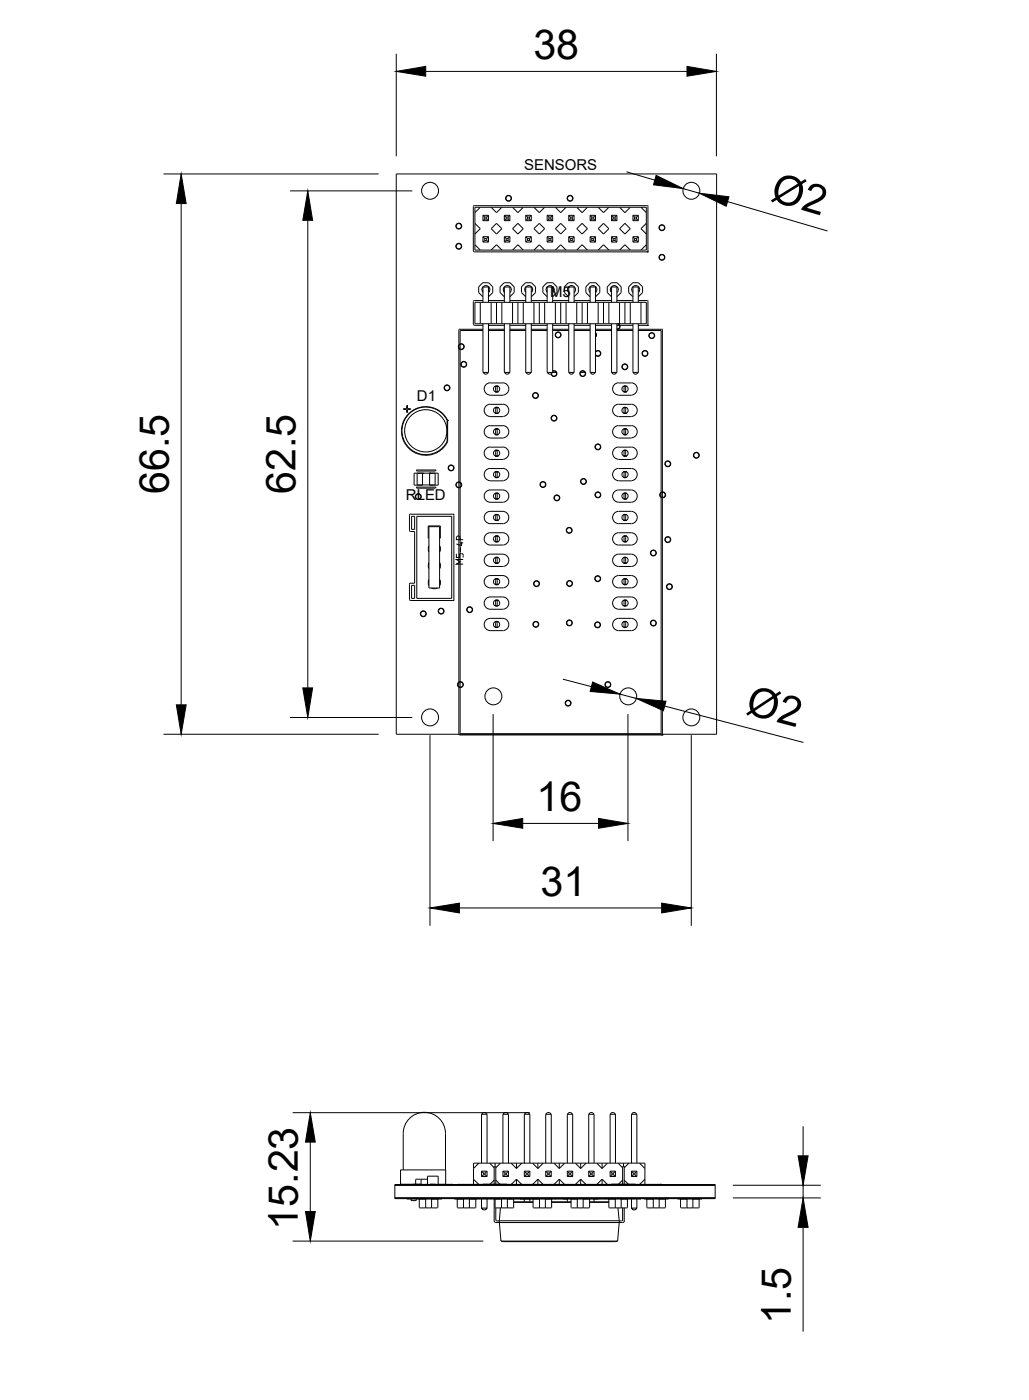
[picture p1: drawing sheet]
<svg xmlns="http://www.w3.org/2000/svg" width="122mm" height="166mm" viewBox="0 0 122 166" stroke-linecap="round" stroke-linejoin="round" font-family="sans-serif">
<defs><g id="words">
<g font-size="4.9">
<text x="63.3" y="7">38</text>
<text x="91.3" y="23.8" transform="rotate(16 91.3 23.8)">Ø2</text>
<text x="20" y="58.7" transform="rotate(-90 20 58.7)">66.5</text>
<text x="35.1" y="58.7" transform="rotate(-90 35.1 58.7)">62.5</text>
<text x="88.3" y="84.7" transform="rotate(15 88.3 84.7)">Ø2</text>
<text x="63.7" y="96.3">16</text>
<text x="64.1" y="106.3">31</text>
<text x="35.4" y="146" transform="rotate(-90 35.4 146)">15.23</text>
<text x="93.8" y="157.2" transform="rotate(-90 93.8 157.2)">1.5</text>
</g>
<g font-size="1.8">
<text x="62.2" y="20.2">SENSORS</text>
<text x="65.3" y="35.2">M5</text>
<text x="49.5" y="47.5">D1</text>
<text x="48.2" y="59.4">RLED</text>
</g>
</g></defs>
<!-- layer: Visible -->
<g fill="none" stroke="#000" stroke-width=".12">
<path d="M47 20.6h38v66.6h-38zM56.4 25.2l.6-.6h1.3l.6 .6 .7-.6h1.2l.7 .6 .6-.6h1.3l.6 .6 .6-.6h1.3l.6 .6 .7-.6h1.2l.7 .6 .6-.6h1.3l.6 .6 .7-.6h1.2l.7 .6 .6-.6h1.3l.6 .6v1.3l-.6 .6 .6 .7v1.2l-.6 .7h-1.3l-.6-.7-.7 .7h-1.2l-.7-.7-.6 .7h-1.3l-.6-.7-.7 .7h-1.2l-.7-.7-.6 .7h-1.3l-.6-.7-.6 .7h-1.3l-.6-.7-.7 .7h-1.2l-.7-.7-.6 .7h-1.3l-.6-.7v-1.2l.6-.7-.6-.6zM56.4 35.9h20.3v2.5h-20.3zM57 35.9v2.5M57.3 35.2l-.5-.5v-.7l.5-.4h.7l.5 .4v.7l-.5 .5M57.3 35.2h.1M57.3 35.9v-1.8h.7v1.8M57.3 28.1h.7M57.3 28.7h.7M57.3 25.6h.7M57.3 26.2h.7M57.3 28.1l.2 .2"/>
<path d="M57.3 25.6v.6M57.3 28.1v.6M57.3 38.4v5.8M57.3 25.6l.2 .2M57.3 34.7a.48 .48 0 0 1 0-.7 .48 .48 0 0 1 .7 0 .48 .48 0 0 1 0 .7M57.5 28.3h.3M57.5 28.5h.3M57.5 25.8h.3M57.5 26h.3M57.5 25.8v.2M57.5 28.3v.2M57.5 28.5l-.2 .2"/>
<path d="M57.5 26l-.2 .2M57.8 25.8v.2M57.8 28.3v.2M57.8 28.5l.2 .2M57.8 26l.2 .2M58 28.1l-.2 .2M58 25.6v.6M58 28.1v.6M58 38.4v5.8M58 25.6l-.2 .2M58.3 35.9v2.5M58.9 26.5l.7 .6-.7 .7-.6-.7z"/>
<path d="M58.9 35.9v2.5M59.6 35.9v2.5M59.9 35.2l-.6-.5v-.7l.5-.4h.7l.5 .4v.7l-.5 .5M59.9 28.1h.6M59.9 28.7h.6M59.9 25.6h.6M59.9 26.2h.6M59.9 28.1l.2 .2M59.9 25.6v.6M59.9 28.1v.6M59.9 38.4v5.8M59.9 25.6l.2 .2"/>
<path d="M59.9 34.7a.48 .48 0 0 1 0-.7 .48 .48 0 0 1 .6 0 .48 .48 0 0 1 0 .7M60.1 28.3h.2M60.1 28.5h.2M60.1 25.8h.2M60.1 26h.2M60.1 25.8v.2M60.1 28.3v.2M60.1 28.5l-.2 .2M60.1 26l-.2 .2M60.3 25.8v.2M60.3 28.3v.2M60.3 28.5l.2 .2"/>
<path d="M60.3 26l.2 .2M60.5 34.7v-.6h-.6v1.8M60.5 25.6l-.2 .2M60.5 28.1l-.2 .2M60.5 25.6v.6M60.5 28.1v.6M60.5 34.7v1.2M60.5 38.4v5.8M60.8 27.1l.7-.6 .6 .6-.6 .7zM60.8 35.9v2.5M61.5 35.9v2.5M62.1 35.9v2.5"/>
<path d="M62.4 35.2l-.5-.5v-.7l.5-.4h.7l.5 .4v.7l-.5 .5M62.4 25.6l.2 .2M62.4 28.1h.6M62.4 28.7h.6M62.4 25.6h.6M62.4 26.2h.6M62.4 28.1l.2 .2M62.4 25.6v.6M62.4 28.1v.6M62.4 38.4v5.8M62.4 34.7a.48 .48 0 0 1 0-.7 .48 .48 0 0 1 .7 0 .48 .48 0 0 1 0 .7M62.6 28.3h.2"/>
<path d="M62.6 28.5h.2M62.6 25.8h.2M62.6 26h.2M62.6 25.8v.2M62.6 28.3v.2M62.6 28.5l-.2 .2M62.6 26l-.2 .2M62.8 25.8v.2M62.8 28.3v.2M62.8 28.5l.2 .2M62.8 26l.2 .2M63 34.7v-.6h-.6v1.8"/>
<path d="M63 35.2h.1M63 28.1l-.2 .2M63 25.6l-.2 .2M63 25.6v.6M63 28.1v.6M63 34.7v1.2M63 38.4v5.8M63.4 27.1l.6-.6 .6 .6-.6 .7zM63.4 35.9v2.5M64 35.9v2.5M64.6 35.9v2.5M64.9 35.2h.1"/>
<path d="M64.9 35.2l-.5-.5v-.7l.5-.4h.7l.5 .4v.7l-.5 .5M64.9 35.9v-1.8h.7v1.8M64.9 28.1l.2 .2M64.9 25.6v.6M64.9 28.1v.6M64.9 38.4v5.8M64.9 28.1h.7M64.9 28.7h.7M64.9 25.6l.2 .2M64.9 25.6h.7M64.9 26.2h.7M65 34.7a.48 .48 0 0 1-.1-.7 .48 .48 0 0 1 .7 0 .48 .48 0 0 1 0 .7"/>
<path d="M65.1 25.8v.2M65.1 28.3v.2M65.1 28.5l-.2 .2M65.1 28.3h.3M65.1 28.5h.3M65.1 26l-.2 .2M65.1 25.8h.3M65.1 26h.3M65.4 25.8v.2M65.4 28.3v.2M65.4 28.5l.2 .2M65.4 26l.2 .2"/>
<path d="M65.6 28.1l-.2 .2M65.6 25.6v.6M65.6 28.1v.6M65.6 38.4v5.8l-.2 .2h-.2l-.3-.2M65.6 25.6l-.2 .2M65.9 27.1l.6-.6 .7 .6-.7 .7zM65.9 35.9v2.5M66.5 35.9v2.5M67.2 35.9v2.5M67.5 34.7v-.6h.6v.6M67.5 35.2l-.5-.5v-.7l.5-.4h.6l.5 .4v.7l-.5 .5M67.5 28.1h.6"/>
<path d="M67.5 28.7h.6M67.5 25.6h.6M67.5 26.2h.6M67.5 28.1l.2 .2M67.5 25.6v.6M67.5 28.1v.6M67.5 34.7v1.2M67.5 38.4v5.8M67.5 25.6l.2 .2M67.5 34.7a.48 .48 0 0 1 0-.7 .48 .48 0 0 1 .7 0 .48 .48 0 0 1-.1 .7M67.7 28.3h.2M67.7 26l-.2 .2"/>
<path d="M67.7 28.5h.2M67.7 25.8h.2M67.7 26h.2M67.7 25.8v.2M67.7 28.3v.2M67.7 28.5l-.2 .2M67.9 25.8v.2M67.9 28.3v.2M67.9 28.5l.2 .2M67.9 26l.2 .2M68.1 25.6l-.2 .2M68.1 28.1l-.2 .2"/>
<path d="M68.1 25.6v.6M68.1 28.1v.6M68.1 34.7v1.2M68.1 38.4v5.8M68.4 27.1l.7-.6 .6 .6-.6 .7zM68.4 35.9v2.5M69.1 35.9v2.5M69.7 35.9v2.5M70 35.2l-.5-.5v-.7l.5-.4h.7l.5 .4v.7l-.5 .5M70 28.1h.7M70 28.7h.7M70 25.6h.7"/>
<path d="M70 26.2h.7M70 28.1l.2 .2M70 25.6v.6M70 28.1v.6M70 38.4v5.8M70 25.6l.2 .2M70 34.7a.48 .48 0 0 1 0-.7 .48 .48 0 0 1 .7 0 .48 .48 0 0 1 0 .7M70.2 28.3h.3M70.2 28.5h.3M70.2 25.8h.3M70.2 26h.3M70.2 26l-.2 .2"/>
<path d="M70.2 25.8v.2M70.2 28.3v.2M70.2 28.5l-.2 .2M70.5 25.8v.2M70.5 28.3v.2M70.5 28.5l.2 .2M70.5 26l.2 .2M70.7 34.7v-.6h-.7v1.8M70.7 35.2h.1M70.7 25.6l-.2 .2M70.7 28.1l-.2 .2M70.7 25.6v.6"/>
<path d="M70.7 28.1v.6M70.7 34.7v1.2M70.7 38.4v5.8M70.7 39.5v.3v.2M70.7 39.5a.35 .35 0 0 1 0 .5M71 27.1l.6-.6 .7 .6-.7 .7zM71 35.9v2.5M71.6 35.9v2.5M72.3 35.9v2.5M72.6 34.7v-.6h.6v1.8M72.6 35.2l-.5-.5v-.7l.5-.4h.6l.5 .4v.7l-.5 .5M72.6 28.1h.6"/>
<path d="M72.6 28.7h.6M72.6 25.6h.6M72.6 26.2h.6M72.6 28.1l.2 .2M72.6 25.6v.6M72.6 28.1v.6M72.6 34.7v1.2M72.6 38.4v5.8M72.6 25.6l.2 .2M72.6 34.7a.48 .48 0 0 1 0-.7 .48 .48 0 0 1 .6 0 .48 .48 0 0 1 0 .7M72.8 28.3h.2M72.8 28.5h.2"/>
<path d="M72.8 25.8h.2M72.8 26h.2M72.8 26l-.2 .2M72.8 25.8v.2M72.8 28.3v.2M72.8 28.5l-.2 .2M73 25.8v.2M73 28.3v.2M73 28.5l.2 .2M73 26l.2 .2M73.2 25.6l-.2 .2M73.2 28.1l-.2 .2"/>
<path d="M73.2 25.6v.6M73.2 28.1v.6M73.2 39a.31 .31 0 0 0 .3-.3 .31 .31 0 0 0-.3-.3v5.8M73.4 38.4a.35 .35 0 0 1 .2 .4 .35 .35 0 0 1-.4 .3M73.5 35.9v2.5M74.2 26.5l.6 .6-.6 .7-.7-.7zM74.2 35.9v2.5M74.8 35.9v2.5M75.1 34.7v-.6h.6v.6M75.1 35.2l-.5-.5v-.7l.5-.4h.7l.5 .4v.7l-.6 .5M75.1 28.1h.6M75.1 28.7h.6"/>
<path d="M75.1 25.6h.6M75.1 26.2h.6M75.1 28.1l.2 .2M75.1 25.6v.6M75.1 28.1v.6M75.1 34.7v1.2M75.1 38.4v5.8M75.1 25.6l.2 .2M75.1 34.7a.48 .48 0 0 1 0-.7 .48 .48 0 0 1 .7 0 .48 .48 0 0 1 0 .7M75.3 28.3h.2M75.3 28.5h.2M75.3 25.8h.2"/>
<path d="M75.3 26h.2M75.3 26l-.2 .2M75.3 25.8v.2M75.3 28.3v.2M75.3 28.5l-.2 .2M75.5 25.8v.2M75.5 28.3v.2M75.5 28.5l.2 .2M75.5 26l.2 .2M75.7 25.6l-.2 .2M75.7 28.1l-.2 .2M75.7 25.6v.6"/>
<path d="M75.7 28.1v.6M75.7 34.7v1.2M75.7 38.4v5.8M76.1 35.9v2.5M49.1 56.2h2.9v1.4h-2.9zM49.5 56.2v1.3M49.5 56.2h.1M50.1 56.2h.1M50.1 57.5h.1M50.1 56.2v1.4M50.2 56.2h.1M50.2 57.6h.1"/>
<path d="M51 56.2h.1M51 56.2v1.4M51 57.5h.1M51.6 56.2h.1M51.6 56.2v1.3M53.1 52.4a2.83 2.83 0 0 1-4.3 .9 2.83 2.83 0 0 1 0-4.4 2.83 2.83 0 0 1 4.3 1v2.5M57.3 44.2l.2 .2h.2l.3-.2M57.3 44.2h.7M58.2 53.1a.73 .73 0 0 0-.7 .7 .73 .73 0 0 0 .7 .7M58.2 55.6a.73 .73 0 0 0-.7 .7 .73 .73 0 0 0 .7 .8h1.5M58.2 45.4a.73 .73 0 0 0-.7 .8 .73 .73 0 0 0 .7 .7M58.2 48a.73 .73 0 0 0-.7 .7 .73 .73 0 0 0 .7 .7h1.5"/>
<path d="M58.2 53.1h1.5M58.2 55.6h1.5M58.2 45.5h1.5M58.2 48h1.5M58.8 58.5h.1M58.8 59.2h.1M58.8 59.1v.1M58.8 58.5v.6M58.8 56h.1M58.8 56.7h.1M58.8 56.6v.1M58.8 56v.1"/>
<path d="M58.8 53.5h.1M58.8 54.2h.1M58.8 53.6v.6M58.8 53.5v.1M58.8 50.9h.1M58.8 51.6h.1M58.8 51.5v.1M58.8 50.9v.6M58.8 48.4h.1M58.8 49.1h.1M58.8 49v.1M58.8 48.4v.1"/>
<path d="M58.8 45.8h.1M58.8 46.5h.1M58.8 45.9v.6M58.8 45.8v.1M58.8 48.5v.5M58.8 56.1v.5M58.8 59.1l.1 .1M58.8 56.6h.2M58.8 54l.1 .1M58.8 51.5h.1M58.8 49h.2M58.8 46.4l.1 .1"/>
<path d="M58.9 46.5h.1M58.9 51.6h.1M58.9 54.1h.1M58.9 59.2h.1M59 58.6h-.2M59 56l-.2 .1M59 53.5h-.2M59 51h-.2M59 48.4l-.2 .1M59 45.9h-.2M59 58.6h.1M59 56v.1"/>
<path d="M59 53.5h.1M59 51h.1M59 48.4v.1M59 45.9h.1M59 58.5h.1M59 58.5v.7M59 59.2h.1M59 56h.1M59 56v.7M59 56.7h.1M59 53.5v.7M59 54.2h.1"/>
<path d="M59 50.9h.1M59 50.9v.7M59 51.6h.1M59 48.4h.1M59 48.4v.7M59 49.1h.1M59 45.8h.1M59 45.8v.7M59 46.5h.1M59 59.1v.1M59 56.6h.1M59 54v.1"/>
<path d="M59 51.5h.1M59 49h.1M59 46.4v.1M59.7 58.2h-1.5a.73 .73 0 0 0-.7 .7 .73 .73 0 0 0 .7 .7h1.5a.73 .73 0 0 0 .7-.7 .73 .73 0 0 0-.7-.7M59.7 50.5h-1.5a.73 .73 0 0 0-.7 .7 .73 .73 0 0 0 .7 .8M59.7 53.1a.74 .74 0 0 1 .7 .7 .74 .74 0 0 1-.7 .7h-1.5M59.7 55.6a.73 .73 0 0 1 .7 .7 .73 .73 0 0 1-.6 .7M59.7 45.4a.74 .74 0 0 1 .7 .8 .74 .74 0 0 1-.7 .7h-1.5M59.7 48a.73 .73 0 0 1 .7 .7 .73 .73 0 0 1-.6 .7M59.7 50.5a.74 .74 0 0 1 .7 .8 .74 .74 0 0 1-.7 .7h-1.5M59.9 44.2l.2 .2h.2l.2-.2M59.9 44.2h.6"/>
<path d="M62.4 44.2l.2 .2h.2l.2-.2M62.4 44.2h.6M64.9 44.2h1.1M65.6 44a.35 .35 0 0 1 .5 .2 .35 .35 0 0 1-.3 .5 .35 .35 0 0 1-.4-.3M65.6 44.1l.2-.1 .2 .1 .1 .2-.1 .2-.1 .1h-.2l-.2-.1-.1-.1M67.5 44.2l.2 .2h.2l.2-.2M67.5 44.2h.6M68.8 44.2h.6M70 44.2l.2 .2h.2l.3-.2M70 44.2h.7M70.7 41.7a.35 .35 0 0 1 .5 0 .35 .35 0 0 1 0 .5 .35 .35 0 0 1-.5 0M70.7 41.8l.1-.1h.2l.2 .1 .1 .1-.1 .2-.2 .1h-.2l-.1-.1"/>
<path d="M72.6 44.2l.2 .2h.2l.2-.2M72.6 44.2h.6M73.4 53.1a.73 .73 0 0 0-.7 .7 .73 .73 0 0 0 .7 .7M73.4 48a.73 .73 0 0 0-.7 .7 .73 .73 0 0 0 .7 .7h1.6M73.4 45.4a.73 .73 0 0 0-.7 .8 .73 .73 0 0 0 .7 .7M73.4 55.6a.73 .73 0 0 0-.7 .7 .73 .73 0 0 0 .7 .8h1.6M73.4 53.1h1.5M73.4 55.6h1.5M73.4 45.5h1.5M73.4 48h1.5M74.1 46.4v.1M74.1 49h.1"/>
<path d="M74.1 51.5h.1M74.1 54v.1M74.1 56.6h.1M74.1 59.1v.1M74.1 46.5h.1M74.1 45.9v.6M74.1 45.8v.1M74.1 45.8h.1M74.1 49.1h.1M74.1 49v.1M74.1 48.4v.1M74.1 48.4h.1"/>
<path d="M74.1 51.6h.1M74.1 51.5v.1M74.1 50.9v.6M74.1 50.9h.1M74.1 54.2h.1M74.1 53.6v.6M74.1 53.5v.1M74.1 53.5h.1M74.1 56.7h.1M74.1 56.6v.1M74.1 56v.1M74.1 56h.1"/>
<path d="M74.1 59.2h.1M74.1 58.5v.6M74.1 58.5h.1M74.1 48.5v.5M74.1 56.1v.5M74.1 54.1h.1M74.2 45.9h-.1M74.2 48.4l-.1 .1M74.2 51h-.1M74.2 53.5h-.1M74.2 56l-.1 .1M74.2 58.6h-.1"/>
<path d="M74.2 45.9h.1M74.2 48.4l.1 .1M74.2 51h.1M74.2 53.5h.1M74.2 56l.1 .1M74.2 58.6h.1M74.2 46.5h.1M74.2 45.8h.1M74.2 45.8v.7M74.2 49.1h.1M74.2 48.4h.1M74.2 48.4v.7"/>
<path d="M74.2 51.6h.1M74.2 50.9h.1M74.2 50.9v.7M74.2 54.2h.1M74.2 53.5v.7M74.2 56.7h.1M74.2 56h.1M74.2 56v.7M74.2 59.2h.1M74.2 58.5h.1M74.2 58.5v.7M74.3 46.4l-.1 .1"/>
<path d="M74.3 49h-.1M74.3 51.5h-.1M74.3 54l-.1 .1M74.3 56.6h-.1M74.3 59.1l-.1 .1M74.9 50.5h-1.5a.73 .73 0 0 0-.7 .7 .73 .73 0 0 0 .7 .8M74.9 58.2h-1.5a.73 .73 0 0 0-.7 .7 .73 .73 0 0 0 .7 .7h1.6a.73 .73 0 0 0 .6-.7 .73 .73 0 0 0-.7-.7M74.9 53.1a.74 .74 0 0 1 .7 .7 .74 .74 0 0 1-.7 .7h-1.5M74.9 50.5a.74 .74 0 0 1 .7 .8 .74 .74 0 0 1-.7 .7h-1.5M74.9 48a.73 .73 0 0 1 .7 .7 .73 .73 0 0 1-.6 .7M74.9 45.4a.74 .74 0 0 1 .7 .8 .74 .74 0 0 1-.7 .7h-1.5M74.9 55.6a.73 .73 0 0 1 .7 .7 .73 .73 0 0 1-.6 .7"/>
<path d="M75.1 44.2l.2 .2h.2l.2-.2M75.1 44.2h.6M50.9 62.5h1.3v7.3h-1.3zM50.9 63.9h-.1v-1.5h1.5v1.5h-.1M50.9 68.8l-.1 .5 .1 .2M50.9 66.8l-.1 .5 .1 .2M50.9 64.8l-.1 .5 .1 .2M51.2 69.8l.4 .1M51.9 69.8l-.2 .1M52.2 68.8l.1 .5-.1 .2M52.2 66.8l.1 .5-.1 .2M52.2 64.8l.1 .5-.1 .2"/>
<path d="M58.8 73.8h.1M58.8 74.4v.1M58.8 73.8v.6M58.8 71.2h.1M58.8 71.8v.1M58.8 71.2v.1M58.8 68.7h.1M58.8 69.4h.1M58.8 68.8v.6M58.8 68.7v.1M58.8 66.2h.1M58.8 66.9h.1"/>
<path d="M58.8 66.7v.2M58.8 66.2v.5M58.8 63.6h.1M58.8 64.3h.1M58.8 64.2v.1M58.8 63.6v.1M58.8 61.1h.1M58.8 61.8h.1M58.8 61.2v.6M58.8 61.1v.1M58.8 63.7v.5M58.8 71.3v.5"/>
<path d="M58.8 71.9v.1M58.8 74.4h.1M58.8 71.8l.2 .1M58.8 69.3h.1M58.8 66.7l.1 .1M58.8 64.2l.2 .1M58.8 61.7h.1M58.9 61.7h.1M58.9 66.8h.1M58.9 69.3h.1M58.9 74.4h.1M59 73.8l-.2 .1"/>
<path d="M59 71.3h-.2M59 68.7l-.2 .1M59 66.2h-.2M59 63.7h-.2M59 61.1l-.2 .1M59 73.8v.1M59 71.3h.1M59 68.7v.1M59 66.2h.1M59 63.7h.1M59 61.1v.1M59 73.8h.1"/>
<path d="M59 73.8v.7M59 71.2h.1M59 71.2v.7M59 68.7h.1M59 68.7v.7M59 69.4h.1M59 66.2v.7M59 66.9h.1M59 63.6h.1M59 63.6v.7M59 64.3h.1M59 61.1h.1"/>
<path d="M59 61.1v.7M59 61.8h.1M59 71.9v.1M59 74.4h.1M59 71.8v.1M59 69.3h.1M59 66.7v.1M59 64.2h.1M59 61.7h.1M59.7 60.7h-1.5a.73 .73 0 0 0-.7 .7 .73 .73 0 0 0 .7 .8h1.5a.73 .73 0 0 0 .7-.8 .73 .73 0 0 0-.7-.7M59.7 63.2h-1.5a.73 .73 0 0 0-.7 .8 .73 .73 0 0 0 .7 .7h1.5a.73 .73 0 0 0 .7-.8 .73 .73 0 0 0-.7-.7M59.7 65.8h-1.5a.73 .73 0 0 0-.7 .7 .73 .73 0 0 0 .7 .7h1.5a.73 .73 0 0 0 .7-.7 .73 .73 0 0 0-.7-.7"/>
<path d="M59.7 73.4h-1.5a.73 .73 0 0 0-.7 .7 .73 .73 0 0 0 .7 .8h1.5a.73 .73 0 0 0 .7-.8 .73 .73 0 0 0-.7-.7M59.7 70.9h-1.5a.73 .73 0 0 0-.7 .7 .73 .73 0 0 0 .7 .7h1.5a.73 .73 0 0 0 .7-.7 .73 .73 0 0 0-.7-.7M59.7 68.3h-1.5a.73 .73 0 0 0-.7 .7 .73 .73 0 0 0 .7 .8h1.5a.73 .73 0 0 0 .7-.8 .73 .73 0 0 0-.7-.7M74.1 61.7h.1M74.1 64.2l.1 .1M74.1 66.7v.1M74.1 69.3h.1M74.1 71.8l.1 .1M74.1 74.4h.1M74.1 61.8h.1M74.1 61.2v.6M74.1 61.1v.1"/>
<path d="M74.1 61.1h.1M74.1 64.3h.1M74.1 64.2v.1M74.1 63.6v.1M74.1 63.6h.1M74.1 66.9h.1M74.1 66.7v.2M74.1 66.2v.5M74.1 66.2h.1M74.1 69.4h.1M74.1 68.8v.6M74.1 68.7v.1"/>
<path d="M74.1 68.7h.1M74.1 71.8v.1M74.1 71.2v.1M74.1 71.2h.1M74.1 74.4v.1M74.1 73.8v.6M74.1 73.8h.1M74.1 63.7v.5M74.1 71.3v.5M74.1 71.9v.1M74.1 66.8h.1M74.2 61.1l-.1 .1"/>
<path d="M74.2 63.7h-.1M74.2 66.2h-.1M74.2 68.7l-.1 .1M74.2 71.3h-.1M74.2 73.8l-.1 .1M74.2 61.1l.1 .1M74.2 63.7h.1M74.2 66.2h.1M74.2 68.7l.1 .1M74.2 71.3h.1M74.2 73.8l.1 .1M74.2 61.8h.1"/>
<path d="M74.2 61.1h.1M74.2 61.1v.7M74.2 64.3h.1M74.2 63.6h.1M74.2 63.6v.7M74.2 66.9h.1M74.2 66.2v.7M74.2 69.4h.1M74.2 68.7h.1M74.2 68.7v.7M74.2 71.2h.1M74.2 71.2v.7"/>
<path d="M74.2 73.8h.1M74.2 73.8v.7M74.2 71.9v.1M74.3 61.7h-.1M74.3 64.2h-.1M74.3 66.7l-.1 .1M74.3 69.3h-.1M74.3 71.8l-.1 .1M74.3 74.4h-.1M74.9 68.3h-1.5a.73 .73 0 0 0-.7 .7 .73 .73 0 0 0 .7 .8h1.6a.73 .73 0 0 0 .6-.8 .73 .73 0 0 0-.7-.7M74.9 70.9h-1.5a.73 .73 0 0 0-.7 .7 .73 .73 0 0 0 .7 .7h1.6a.73 .73 0 0 0 .6-.7 .73 .73 0 0 0-.7-.7M74.9 73.4h-1.5a.73 .73 0 0 0-.7 .7 .73 .73 0 0 0 .7 .8h1.6a.73 .73 0 0 0 .6-.8 .73 .73 0 0 0-.7-.7"/>
<path d="M74.9 65.8h-1.5a.73 .73 0 0 0-.7 .7 .73 .73 0 0 0 .7 .7h1.6a.73 .73 0 0 0 .6-.7 .73 .73 0 0 0-.7-.7M74.9 63.2h-1.5a.73 .73 0 0 0-.7 .8 .73 .73 0 0 0 .7 .7h1.6a.73 .73 0 0 0 .6-.8 .73 .73 0 0 0-.7-.7M74.9 60.7h-1.5a.73 .73 0 0 0-.7 .7 .73 .73 0 0 0 .7 .8h1.6a.73 .73 0 0 0 .6-.8 .73 .73 0 0 0-.7-.7M47.9 134.5v4.4M47.9 134.5a2.51 2.51 0 0 1 2.5-2.5 2.51 2.51 0 0 1 2.5 2.5M49.9 140h-.6M49.9 140h.1M50.7 140h-.7v.6M52.9 134.5v4.4M56.2 140l.6 .6M56.8 138.1l-.6 .6M57.1 132.3h.7"/>
<path d="M57.1 132.3l.3-.3h.2l.2 .3M57.1 132.3v5.8M57.1 139v.6M57.1 139h.7M57.1 139.6h.7M57.1 139l.3 .2M57.4 139.2h.2M57.4 139.4h.2M57.4 139.2v.2M57.4 139.4l-.3 .2M57.6 139.2v.2M57.6 139.4l.2 .2"/>
<path d="M57.8 132.3v5.8M57.8 139v.6M57.8 139l-.2 .2M58.1 138.1l.5 .5M58.6 138.5v2.1M58.7 138.5h.2M58.7 138.4l-.1 .1M58.8 138.1v.4M58.8 138.5v2.1M59.4 138.1l-.6 .5M59.7 132.3h.6M59.7 132.3l.2-.3h.2l.2 .3"/>
<path d="M59.7 132.3v5.8M59.7 139v.6M59.7 139h.6M59.7 139.6h.6M59.7 139l.2 .2M59.9 139.2h.2M59.9 139.4h.2M59.9 139.2v.2M59.9 139.4l-.2 .2M60.1 139.2v.2M60.1 139.4l.2 .2M60.3 132.3v5.8"/>
<path d="M60.3 139v.6M60.3 139l-.2 .2M60.7 138.1l.6 .6M61.3 138.1v.6M61.3 140v.6M61.3 140l-.6 .6M61.3 140l.6 .6M61.9 138.1l-.6 .6M62.2 132.3h.7M62.2 132.3l.2-.3h.3l.2 .3M62.2 132.3v5.8M62.2 139v.6"/>
<path d="M62.2 139h.7M62.2 139.6h.7M62.2 139l.3 .2M62.5 139.2h.1M62.5 139.4h.1M62.5 139.2v.2M62.5 139.4l-.3 .2M62.6 139.2v.2M62.6 139.4l.3 .2M62.9 132.3v5.8M62.9 139v.6M62.9 139l-.3 .2"/>
<path d="M63.2 138.1l.6 .6M63.8 138.1v.6M63.8 140v.6M63.8 140l-.6 .6M63.8 140l.7 .6M64.5 138.1l-.7 .6M64.8 132.3l.2-.3h.2l.2 .3M64.8 132.3h.6M64.8 132.3v5.8M64.8 139v.6M64.8 139h.6M64.8 139.6h.6"/>
<path d="M64.8 139l.2 .2M65 139.2h.2M65 139.4h.2M65 139.2v.2M65 139.4l-.2 .2M65.2 139.2v.2M65.2 139.4l.2 .2M65.4 132.3v5.8M65.4 139v.6M65.4 139l-.2 .2M65.7 138.1l.7 .6M66.4 138.1v.6"/>
<path d="M66.4 140v.6M66.4 140l-.7 .6M66.4 140l.6 .6M67 138.1l-.6 .6M67.3 132.3h.7M67.3 132.3l.2-.3h.2l.3 .3M67.3 132.3v5.8M67.3 139v.6M67.3 139h.7M67.3 139.6h.7M67.3 139l.2 .2M67.5 139.2h.2"/>
<path d="M67.5 139.4h.2M67.5 139.2v.2M67.5 139.4l-.2 .2M67.7 139.2v.2M67.7 139.4l.3 .2M68 132.3v5.8M68 139v.6M68 139l-.3 .2M68.3 138.1l.6 .6M68.9 138.1v.6M68.9 140v.6M68.9 140l-.6 .6"/>
<path d="M68.9 140l.6 .6M69.5 138.1l-.6 .6M69.9 132.3h.6M69.9 132.3l.2-.3h.2l.2 .3M69.9 132.3v5.8M69.9 139v.6M69.9 139h.6M69.9 139l.2 .2M69.9 139.6h.6M70.1 139.2h.2M70.1 139.2v.2M70.1 139.4h.2"/>
<path d="M70.1 139.4l-.2 .2M70.3 139.2v.2M70.3 139.4l.2 .2M70.5 132.3v5.8M70.5 139v.6M70.5 139l-.2 .2M70.8 138.1l.7 .6M71.5 138.1v.6M71.5 140v.6M71.5 140l.6 .6M71.5 140l-.7 .6M72.1 138.1l-.6 .6"/>
<path d="M72.4 132.3h.6M72.4 132.3l.2-.3h.2l.2 .3M72.4 132.3v5.8M72.4 139v.6M72.4 139h.6M72.4 139.6h.6M72.4 139l.2 .2M72.6 139.2h.2M72.6 139.4h.2M72.6 139.2v.2M72.6 139.4l-.2 .2M72.8 139.2v.2"/>
<path d="M72.8 139.4l.2 .2M73 132.3v5.8M73 139v.6M73 139l-.2 .2M73.4 138.1l.5 .5M73.9 138.5v2.1M73.9 138.5h.2M73.9 138.4v.1M74 138.1v.4M74.1 138.5v2.1M74.6 138.1l-.5 .5M74.9 132.3h.7"/>
<path d="M74.9 132.3l.2-.3h.3l.2 .3M74.9 132.3v5.8M74.9 139v.6M74.9 139h.7M74.9 139.6h.7M74.9 139l.3 .2M75.2 139.2h.1M75.2 139.4h.1M75.2 139.2v.2M75.2 139.4l-.3 .2M75.3 139.2v.2M75.3 139.4l.3 .2"/>
<path d="M75.6 132.3v5.8M75.6 139v.6M75.6 139l-.3 .2M75.9 138.1l.6 .6M76.5 140l-.6 .6M46.9 140.6h38v1.7h-38zM46.9 142.2h38M46.9 140.7h38M48.3 142.3h.8M48.3 140.6h.1M49 140.6h-1.5v-1.7h5.4v1.7h-.8M49.1 142.3h.1"/>
<path d="M49.2 142.3h.1M49.3 140v.6M49.4 142.3v.2h-.6v-.2M49.8 142.3v1M49.8 143.3h.1M49.8 143.4h.7M50 140.6h-1M50.5 143.3h.1M50.5 142.3v1.1h.7v-1.1M50.6 142.3h-1.5M50.7 140.6h-.1M50.7 140.6v-1h1.3v1"/>
<path d="M51 140.6h.4M51.2 142.3h1.1M51.2 143.3h.1M51.3 143.4h.6M51.4 140.6h.3M51.4 140.6h.1M51.5 140.6h.1M52 143.3h-.1M52 142.3v1M52 140.6h.1M52.3 142.3h.1M52.4 142.3h-.1"/>
<path d="M52.4 140.6h.1M53.9 142.3h1.2M54.3 142.3v1M54.3 143.3h.1M54.3 143.4h.7M55 143.3h.1M55 142.3v1.1h.7v-1.1M55.7 142.3h1.6M55.7 143.3h.1M55.7 143.4h.7M56.2 140.6v-2.5h20.3v2.5M56.5 143.3h-.1"/>
<path d="M56.5 142.3v1M56.8 140.6h-.2M56.8 142.3h.1M57.1 142.3h.1M57.1 143.4l.3 .2h.2l.2-.2M57.1 142.3v1.1M57.1 143.4l.3 .2M57.3 142.3h.7M57.3 142.3h.1M57.8 143.4h-.7M57.8 142.3v1.1M57.8 143.4l-.2 .2"/>
<path d="M58 140.6h-.7M58 140.6h1.6M58 140.6h.1M58 142.3h.1M58.4 142.3h.1M58.6 142.3v2.6l.2 .2M58.6 140.1l-.4 .5M58.8 142.3v1M58.8 143.3h.1M58.8 143.4h.7M58.8 143.4v1.4M58.8 140.1l.5 .5"/>
<path d="M58.9 144.8l.1 .1h14.8M59.3 145.1h.1M59.3 145.1l.2 2.2M59.4 143.4l-.1 1.7M59.5 147.3h13.8M59.5 143.3h.1M59.5 140.6h.1M59.5 142.3v1.1h.7v-1.1M59.6 140.6h.6M59.6 140.6h.1M59.6 142.3h-1.6M60.1 142.3h1.2"/>
<path d="M60.2 143.3h.1M60.3 143.4h.6M60.7 140.6h.1M61 142.3v1M61 142.6h2.3M61 142.7h2.3M61 143.3h-.1M61.7 142.3h2.4M61.9 140.6h-.2M62.2 142.3h.1M62.2 142.3v.3M62.9 142.3v.3"/>
<path d="M62.9 142.3h.1M63.2 140.6h.2M63.3 142.3v1M63.3 143.3h.1M63.3 143.4h.7M64 143.3h.1M64 142.3v1.1h.7v-1.1M64.4 140.6h-.1M64.7 142.3h1.2M64.7 143.3h.1M64.8 143.4h.6M65.5 143.3h-.1"/>
<path d="M65.5 142.3v1M65.5 142.6h2.3M65.5 142.7h2.3M65.8 140.6h.1M65.8 142.3h.1M66.8 142.3h1.8M66.9 140.6h-.1M67.3 142.3h.1M67.3 142.3v.3M67.4 142.3h.1M67.8 142.3v1M67.8 143.3h.1"/>
<path d="M67.8 143.4h.7M68.3 140.6h.2M68.5 143.3h.1M68.5 142.3v1.1h.7v-1.1M69.2 142.3h1.8M69.2 143.3h.1M69.3 143.4h.6M69.5 140.6h-.1M70 143.3h-.1M70 142.3v1M70 142.6h2.3M70 142.7h2.3"/>
<path d="M70.3 142.3h.1M70.5 142.3v.3M70.5 142.3h.1M70.9 140.6h.1M71.9 142.3h1.2M72 140.6h-.1M72.3 142.3v1M72.3 143.3h.1M72.3 143.4h.7M73 143.3h.1M73 142.3v1.1h.7v-1.1M73.2 140.6h-.7"/>
<path d="M73.2 140.6h1.6M73.2 140.6h.1M73.3 147.3l-13.6 .1-.2-.1M73.3 143.4l.2 1.7M73.5 145.1h.1M73.5 145.1l-.2 2.2M73.7 142.3h1.1M73.7 143.3h.1M73.8 143.4h.6M73.9 143.4v1.4l-.1 .1M73.9 140.1l-.5 .5M74.1 143.4v1.5"/>
<path d="M74.1 140.1l.5 .5M74.1 144.9l-.2 .2h-15.1M74.5 142.3v1M74.8 140.6h.1M74.8 140.6h.6M74.8 142.3h.6M74.8 142.3h.1M74.9 143.4l.2 .2h.3l.2-.2M74.9 142.3v1.1M74.9 143.4l.3 .2M75.4 142.3h.1M75.6 143.4h-.7"/>
<path d="M75.6 142.3v1.1M75.6 142.3h.1M75.9 140.6h.2M76.1 142.3h-.7M76.4 142.3h1.2M76.8 142.3v1M76.8 143.3h.1M76.8 143.4h.7M77.5 143.3h.1M77.5 142.3v1.1h.7v-1.1M78.2 142.3h1.1M78.2 143.3h.1"/>
<path d="M78.3 143.4h.6M79 143.3h-.1M79 142.3v1M80.4 142.3h1.2M80.8 142.3v1M80.8 143.3h.1M80.8 143.4h.7M81.5 143.3h.1M81.5 142.3v1.1h.7v-1.1M82.2 142.3h1.1M82.2 143.3h.1M82.3 143.4h.6"/>
<path d="M83 143.3h-.1M83 142.3v1"/>
<circle cx="51" cy="22.6" r="1.01"/>
<circle cx="54.4" cy="29.2" r=".31"/>
<circle cx="54.4" cy="26.8" r=".31"/>
<circle cx="54.4" cy="29.2" r=".35"/>
<circle cx="54.4" cy="26.8" r=".35"/>
<circle cx="60.4" cy="23.5" r=".31"/>
<circle cx="60.4" cy="23.5" r=".35"/>
<circle cx="66.2" cy="39.7" r=".31"/>
<circle cx="66.2" cy="39.7" r=".35"/>
<circle cx="67.7" cy="23.5" r=".31"/>
<circle cx="67.7" cy="23.5" r=".35"/>
<circle cx="77.3" cy="39.8" r=".31"/>
<circle cx="77.3" cy="39.8" r=".35"/>
<circle cx="78.6" cy="27" r=".31"/>
<circle cx="78.6" cy="30.5" r=".31"/>
<circle cx="78.6" cy="30.5" r=".35"/>
<circle cx="78.6" cy="27" r=".35"/>
<circle cx="82" cy="22.6" r="1.01"/>
<circle cx="49.6" cy="58.9" r=".31"/>
<circle cx="49.6" cy="58.9" r=".35"/>
<circle cx="50.5" cy="51.1" r="2.51"/>
<circle cx="53" cy="46" r=".31"/>
<circle cx="53" cy="46" r=".35"/>
<circle cx="53.5" cy="55.5" r=".31"/>
<circle cx="53.5" cy="55.5" r=".35"/>
<circle cx="54.4" cy="57.5" r=".31"/>
<circle cx="54.4" cy="57.5" r=".35"/>
<circle cx="54.7" cy="41.1" r=".31"/>
<circle cx="54.7" cy="41.1" r=".35"/>
<circle cx="55" cy="43.2" r=".31"/>
<circle cx="55" cy="43.2" r=".35"/>
<circle cx="58.9" cy="51.2" r=".37"/>
<circle cx="58.9" cy="46.2" r=".37"/>
<circle cx="58.9" cy="48.7" r=".37"/>
<circle cx="58.9" cy="53.8" r=".37"/>
<circle cx="58.9" cy="58.9" r=".37"/>
<circle cx="58.9" cy="56.3" r=".37"/>
<circle cx="63.5" cy="46.9" r=".31"/>
<circle cx="63.5" cy="46.9" r=".35"/>
<circle cx="64.4" cy="57.5" r=".31"/>
<circle cx="64.4" cy="57.5" r=".35"/>
<circle cx="65.7" cy="49.6" r=".31"/>
<circle cx="65.7" cy="49.6" r=".35"/>
<circle cx="66.1" cy="59.1" r=".31"/>
<circle cx="66.1" cy="59.1" r=".35"/>
<circle cx="69.2" cy="44.3" r=".31"/>
<circle cx="69.2" cy="44.3" r=".35"/>
<circle cx="69.2" cy="57.1" r=".31"/>
<circle cx="69.2" cy="57.1" r=".35"/>
<circle cx="71" cy="53" r=".31"/>
<circle cx="71" cy="58.7" r=".31"/>
<circle cx="71" cy="58.7" r=".35"/>
<circle cx="71" cy="53" r=".35"/>
<circle cx="74.2" cy="43.5" r=".31"/>
<circle cx="74.2" cy="43.5" r=".35"/>
<circle cx="74.2" cy="53.8" r=".37"/>
<circle cx="74.2" cy="58.9" r=".37"/>
<circle cx="74.2" cy="51.2" r=".37"/>
<circle cx="74.2" cy="48.7" r=".37"/>
<circle cx="74.2" cy="46.2" r=".37"/>
<circle cx="74.2" cy="56.3" r=".37"/>
<circle cx="76.5" cy="41.9" r=".31"/>
<circle cx="76.5" cy="41.9" r=".35"/>
<circle cx="78.6" cy="58.7" r=".31"/>
<circle cx="78.6" cy="58.7" r=".35"/>
<circle cx="79.3" cy="55.1" r=".31"/>
<circle cx="79.3" cy="55.1" r=".35"/>
<circle cx="82.6" cy="54" r=".31"/>
<circle cx="82.6" cy="54" r=".35"/>
<circle cx="50.2" cy="72.9" r=".31"/>
<circle cx="50.2" cy="72.9" r=".35"/>
<circle cx="52.3" cy="72.5" r=".31"/>
<circle cx="52.3" cy="72.5" r=".35"/>
<circle cx="55.7" cy="72.4" r=".31"/>
<circle cx="55.7" cy="72.4" r=".35"/>
<circle cx="58.9" cy="71.6" r=".37"/>
<circle cx="58.9" cy="66.5" r=".37"/>
<circle cx="58.9" cy="74.1" r=".37"/>
<circle cx="58.9" cy="69" r=".37"/>
<circle cx="58.9" cy="64" r=".37"/>
<circle cx="58.9" cy="61.4" r=".37"/>
<circle cx="63.6" cy="74.1" r=".31"/>
<circle cx="63.6" cy="74.1" r=".35"/>
<circle cx="63.7" cy="69.3" r=".31"/>
<circle cx="63.7" cy="69.3" r=".35"/>
<circle cx="67.5" cy="62.9" r=".31"/>
<circle cx="67.5" cy="62.9" r=".35"/>
<circle cx="67.6" cy="73.9" r=".31"/>
<circle cx="67.6" cy="73.9" r=".35"/>
<circle cx="67.6" cy="69.3" r=".31"/>
<circle cx="67.6" cy="69.3" r=".35"/>
<circle cx="70.9" cy="74.2" r=".31"/>
<circle cx="70.9" cy="74.2" r=".35"/>
<circle cx="70.9" cy="68.7" r=".31"/>
<circle cx="70.9" cy="68.7" r=".35"/>
<circle cx="74.2" cy="64" r=".37"/>
<circle cx="74.2" cy="71.6" r=".37"/>
<circle cx="74.2" cy="66.5" r=".37"/>
<circle cx="74.2" cy="74.1" r=".37"/>
<circle cx="74.2" cy="61.4" r=".37"/>
<circle cx="74.2" cy="69" r=".37"/>
<circle cx="77.5" cy="65.6" r=".31"/>
<circle cx="77.5" cy="74" r=".31"/>
<circle cx="77.5" cy="74" r=".35"/>
<circle cx="77.5" cy="65.6" r=".35"/>
<circle cx="79.3" cy="64" r=".31"/>
<circle cx="79.3" cy="64" r=".35"/>
<circle cx="79.4" cy="69.6" r=".31"/>
<circle cx="79.4" cy="69.6" r=".35"/>
<circle cx="51" cy="85.2" r="1.01"/>
<circle cx="54.6" cy="81.3" r=".31"/>
<circle cx="54.6" cy="81.3" r=".35"/>
<circle cx="58.6" cy="82.7" r="1.01"/>
<circle cx="67.4" cy="83.5" r=".31"/>
<circle cx="67.4" cy="83.5" r=".35"/>
<circle cx="72.1" cy="81.3" r=".31"/>
<circle cx="72.1" cy="81.3" r=".35"/>
<circle cx="74.6" cy="82.7" r="1.01"/>
<circle cx="82" cy="85.2" r="1.01"/>
</g>
<!-- layer: R3_9134_ECAD_SILKSCREEN_LAYER -->
<g fill="none" stroke="#000" stroke-width=".12">
<path d="M54.5 39.1v48.1M54.5 39.1h2.8M54.6 39.1h-.1M56.2 24.5v5.3M56.2 35.8v2.7M56.2 29.8l.1 .1M56.2 38.5l.1 .1M56.3 24.4h20.5M56.3 29.9h20.5M56.3 38.6h1M56.3 24.4l-.1 .1M56.4 26.5v1.3"/>
<path d="M56.4 29v.7h.6M57 24.6h-.6v.6M57.3 35.7h-1l-.1 .1M57.3 39.2h-2.7v47.9h23.9v-47.9h-2.8M58 39.2h1.9M58 39.1h1.9M58 38.6h1.9M58 35.7h1.9M58.3 29.7h1.3M58.3 24.6h1.3M60.5 39.2h1.9M60.5 39.1h1.9"/>
<path d="M60.5 38.6h1.9M60.5 35.7h1.9M60.8 29.7h1.3M60.8 24.6h1.3M63 39.2h1.9M63 39.1h1.9M63 38.6h1.9M63 35.7h1.9M63.4 29.7h1.2M63.4 24.6h1.2M65.6 39.2h1.9M65.6 39.1h1.9"/>
<path d="M65.6 38.6h1.9M65.6 35.7h1.9M65.9 29.7h1.3M65.9 24.6h1.3M68.1 39.2h1.9M68.1 39.1h1.9M68.1 38.6h1.9M68.1 35.7h1.9M68.4 29.7h1.3M68.4 24.6h1.3M70.7 39.2h1.9M70.7 39.1h1.9"/>
<path d="M70.7 38.6h1.9M70.7 35.7h1.9M71 29.7h1.3M71 24.6h1.3M73.2 39.2h1.9M73.2 39.1h1.9M73.2 38.6h1.9M73.2 35.7h1.9M73.5 29.7h1.3M73.5 24.6h1.3M75.7 39.1h2.8M75.7 38.6h1.1"/>
<path d="M75.7 35.7h1.1M76.1 24.6h.6v.6M76.7 29v.7h-.6M76.7 26.5v1.3M76.8 29.9h.1M76.8 38.6h.1M76.8 24.4l.1 .1M76.8 35.7l.1 .1M76.9 24.5v5.3M76.9 35.8v2.7M76.9 29.8l-.1 .1M76.9 38.5l-.1 .1"/>
<path d="M78.6 39.1h.1M78.6 39.1v48.1M48.3 48.2v.3l-.4 .1h.4v.3M48.3 48.9v.1M48.3 48.2h.1M48.3 49h.1M48.4 48.2v.3h.3l-.3 .1v.3M48.4 48.9l-.1 .1M49.5 57.8h2.1M49.5 57.8l-.1 .1h.1h2.2v-.1M51.7 55.8v.1h-2.2l-.1-.1h.1h2.1M53.1 49.9h.1"/>
<path d="M53.1 49.9v2.5M53.1 52.4h.1M53.1 49.9a2.88 2.88 0 0 0-4.1-1.2 2.88 2.88 0 0 0-.7 4.3 2.78 2.78 0 0 0 1.9 1 2.9 2.9 0 0 0 2.9-1.6M48.6 71.1l.1 .2h5.1l.1-.2M48.6 62.9l.1 .2h.5v6.1h-.5l-.1 .1M48.6 61.2v1.8M48.6 69.3v1.8M48.8 61.3h.4v1.5h-.4zM48.8 69.5h.4v1.5h-.4zM49.5 61.3h4.1v9.7h-4.1zM53.7 71.3h.1M53.7 61h-5l-.1 .1"/>
<path d="M53.7 61l.2 .1M53.9 61.2v9.9M54.5 87.1l.1 .1M54.5 87.2h24M78.5 87.2h.1M78.6 87.1v.1"/>
</g>
<!-- layer: 0 -->
<path d="M54.2 65.7v.5h.3v-.3M54.6 64.1l-.1-.4-.1-.1-.2 .1v.4h.8M54.6 64.4h.4M54.6 65v.5M54.7 65.7h.1M54.7 65.7l-.1 .1-.1 .1M54.8 64.3v.5l-.6-.2M54.8 65.7l.1 .1 .1 .1M55 66.4h-.8l.4 .3-.4 .3h.8M55 65.9v.3" fill="none" stroke="#000" stroke-width=".12"/>
<!-- layer: R3_331169_ECAD_SILKSCREEN_LAYER -->
<g fill="none" stroke="#000" stroke-width=".12">
<path d="M47.5 140.6h6.1M47.5 140.6h.1M49.7 142.3h2.3M53.6 140.6h.1M54.2 142.3h2.3M54.3 140.6h24.1M58.7 142.3h2.3M61.3 142.3h1.6M63.2 142.3h2.3M65.8 142.3h1.6M67.7 142.3h2.3M70.3 142.3h1.6"/>
<path d="M72.2 142.3h2.3M76.7 142.3h2.3M78.4 140.6h.1M80.7 142.3h2.3"/>
</g>
<!-- layer: FD_Dimensions -->
<g fill="none" stroke="#000" stroke-width=".12">
<path d="M47 6.4v12.1M50.5 8.5h31M85 6.4v12.1M19.4 20.6h25.5M21.5 24.2v59.5M34.4 22.7h14.5M36.5 26.1v55.5M74.4 20.4l3.3 1M81.1 22.4l1.9 .5M86.3 23.9l11.9 3.5M19.4 87.2h25.5M34.4 85.2h14.5"/>
<path d="M51 87.3v22.6M58.5 84.8v15M62 97.7h9M66.8 80.6l3.4 .9M73.6 82.4l1.9 .5M74.5 84.8v15M78.9 83.8l16.4 4.3M82 87.3v22.6M54.5 107.8h24M34.7 132.1h28.2M36.8 135.6v8.2M95.3 133.7v3.5"/>
<path d="M34.7 147.3h22.7M87 140.7h10.4M87 142.2h10.4M95.3 140.7v1.5M95.3 145.7v12.4"/>
</g>
<g fill="#000" stroke="#000" stroke-width=".12">
<path d="M47 8.5l3.5-.6v1.1zM81.5 7.9l3.5 .6-3.5 .5zM21.5 20.6l.6 3.6h-1.2zM36.5 22.7l.6 3.4h-1.2zM77.9 20.8l3.2 1.6-3.6-.5zM83 22.9l3.5 .5-.3 1.1zM20.9 83.7h1.2l-.6 3.5zM35.9 81.6h1.2l-.6 3.6zM58.5 97.7l3.5-.6v1.2zM70.3 80.9l3.3 1.5-3.6-.3zM71 97.1l3.5 .6-3.5 .6zM75.5 82.9l3.5 .3-.3 1.2z"/>
<path d="M51 107.8l3.5-.6v1.2zM78.5 107.2l3.5 .6-3.5 .6zM36.8 132.1l.6 3.5h-1.1zM94.7 137.2h1.2l-.6 3.5zM36.3 143.8h1.1l-.6 3.5zM95.3 142.2l.6 3.5h-1.2z"/>
</g>
<use href="#words"/>
</svg>
